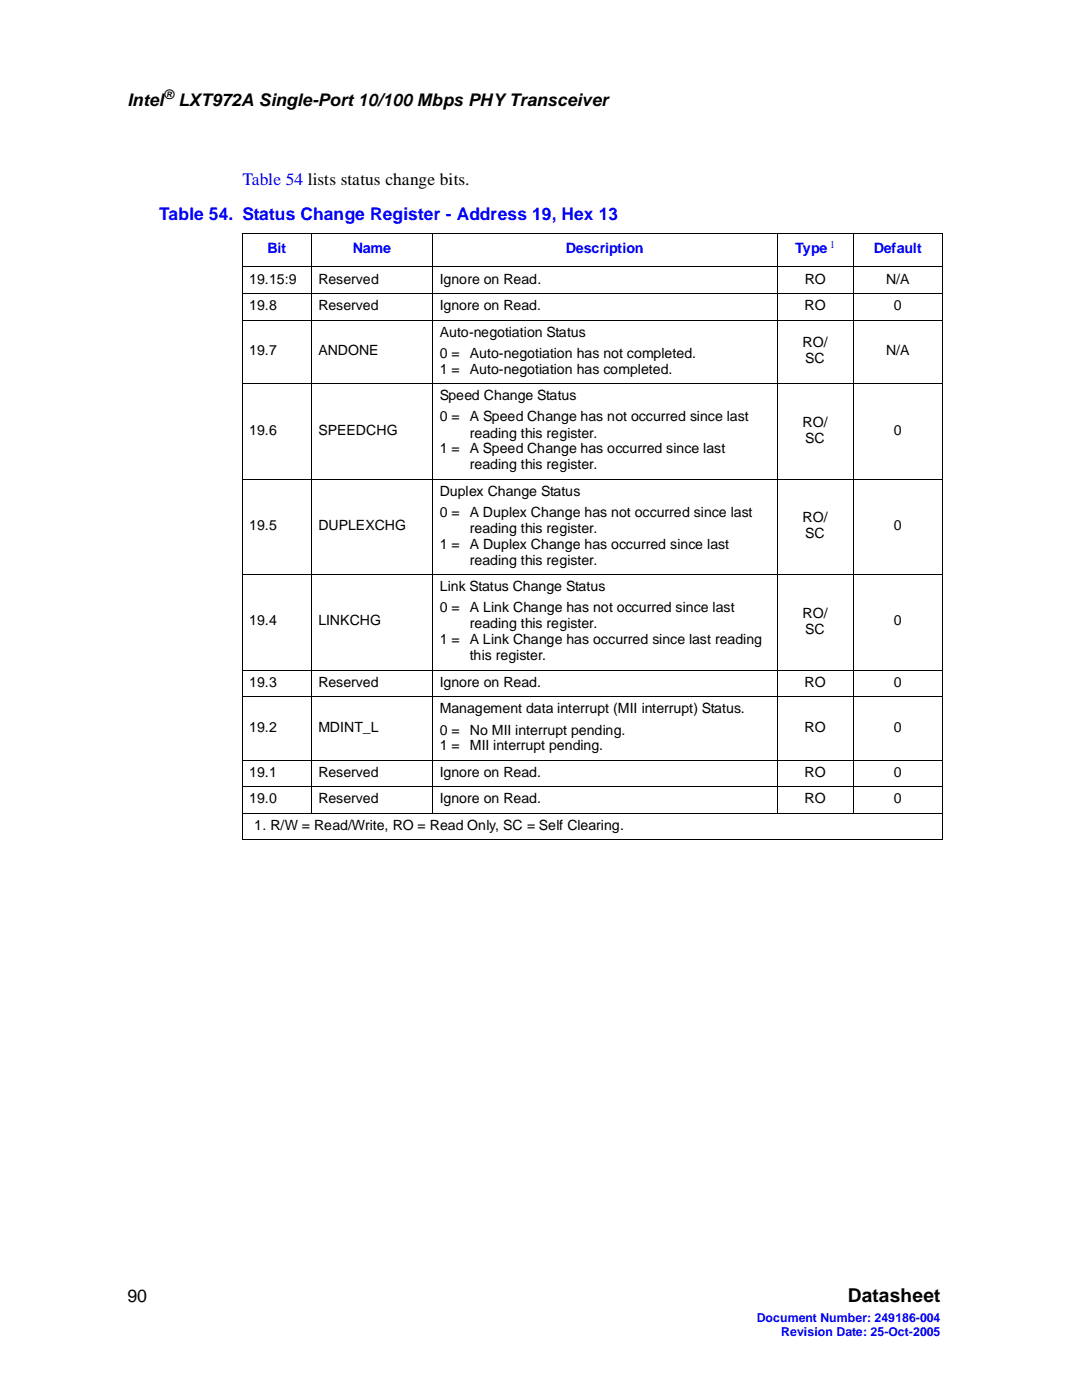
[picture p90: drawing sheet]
<svg xmlns="http://www.w3.org/2000/svg" width="216mm" height="279mm" viewBox="0 0 216 279" stroke-linecap="round" stroke-linejoin="round" font-family="sans-serif">
<defs><g id="words">
<text font-size="3.8" x="169.2" y="259.9">Datasheet</text>
<g font-size="3.5">
<text x="25.4" y="21.1">Intel</text>
<text x="35.6" y="21.1">LXT972A Single-Port 10/100 Mbps PHY Transceiver</text>
<text x="25.4" y="259.9">90</text>
</g>
<g font-size="3.5" fill="#00f">
<text x="48.4" y="36.9">Table 54 lists status change bits.</text>
<text x="31.8" y="44">Table 54. Status Change Register - Address 19, Hex 13</text>
</g>
<g font-size="2.9" fill="#00f">
<text x="53.4" y="50.6">Bit</text>
<text x="70.4" y="50.6">Name</text>
<text x="112.9" y="50.6">Description</text>
<text x="158.7" y="50.6">Type</text>
<text x="174.4" y="50.6">Default</text>
</g>
<g font-size="2.8">
<text x="49.7" y="56.6">19.15:9</text>
<text x="63.5" y="56.6">Reserved</text>
<text x="87.8" y="56.6">Ignore on Read.</text>
<text x="160.6" y="56.6">RO</text>
<text x="176.8" y="56.6">N/A</text>
<text x="49.7" y="61.9">19.8</text>
<text x="63.5" y="61.9">Reserved</text>
<text x="87.7" y="61.9">Ignore on Read.</text>
<text x="160.6" y="61.9">RO</text>
<text x="178.3" y="61.9">0</text>
<text x="49.7" y="70.9">19.7</text>
<text x="63.5" y="70.9">ANDONE</text>
<text x="87.7" y="67.2">Auto-negotiation Status</text>
<text x="87.7" y="71.4">0 =</text>
<text x="93.8" y="71.4">Auto-negotiation has not completed.</text>
<text x="160.1" y="69.3">RO/</text>
<text x="176.8" y="70.9">N/A</text>
<text x="87.7" y="74.6">1 =</text>
<text x="93.8" y="74.6">Auto-negotiation has completed.</text>
<text x="160.6" y="72.5">SC</text>
<text x="87.7" y="79.9">Speed Change Status</text>
<text x="49.7" y="86.7">19.6</text>
<text x="63.5" y="86.7">SPEEDCHG</text>
<text x="87.7" y="84.1">0 =</text>
<text x="93.8" y="87.3">reading this register.</text>
<text x="93.8" y="84.1">A Speed Change has not occurred since last</text>
<text x="160.1" y="85.2">RO/</text>
<text x="160.6" y="88.3">SC</text>
<text x="178.3" y="86.7">0</text>
<text x="87.7" y="90.5">1 =</text>
<text x="93.8" y="90.5">A Speed Change has occurred since last</text>
<text x="93.8" y="93.7">reading this register.</text>
<text x="87.7" y="98.9">Duplex Change Status</text>
<text x="49.7" y="105.8">19.5</text>
<text x="63.5" y="105.8">DUPLEXCHG</text>
<text x="87.7" y="103.2">0 =</text>
<text x="93.8" y="103.2">A Duplex Change has not occurred since last</text>
<text x="93.8" y="106.4">reading this register.</text>
<text x="160.1" y="104.3">RO/</text>
<text x="160.6" y="107.4">SC</text>
<text x="178.3" y="105.8">0</text>
<text x="87.7" y="109.5">1 =</text>
<text x="93.8" y="109.5">A Duplex Change has occurred since last</text>
<text x="93.8" y="112.7">reading this register.</text>
<text x="87.7" y="118">Link Status Change Status</text>
<text x="49.7" y="124.8">19.4</text>
<text x="63.5" y="124.8">LINKCHG</text>
<text x="87.7" y="122.2">0 =</text>
<text x="93.8" y="122.2">A Link Change has not occurred since last</text>
<text x="93.8" y="125.4">reading this register.</text>
<text x="160.1" y="123.3">RO/</text>
<text x="178.3" y="124.8">0</text>
<text x="87.7" y="128.6">1 =</text>
<text x="93.8" y="128.6">A Link Change has occurred since last reading</text>
<text x="93.8" y="131.8">this register.</text>
<text x="160.6" y="126.4">SC</text>
<text x="49.7" y="137">19.3</text>
<text x="63.5" y="137">Reserved</text>
<text x="87.7" y="137">Ignore on Read.</text>
<text x="160.6" y="137">RO</text>
<text x="178.3" y="137">0</text>
<text x="87.7" y="142.4">Management data interrupt (MII interrupt) Status.</text>
<text x="49.7" y="146">19.2</text>
<text x="63.5" y="146">MDINT_L</text>
<text x="87.7" y="146.6">0 =</text>
<text x="87.7" y="149.7">1 =</text>
<text x="93.8" y="146.6">No MII interrupt pending.</text>
<text x="93.8" y="149.7">MII interrupt pending.</text>
<text x="160.6" y="146">RO</text>
<text x="178.3" y="146">0</text>
<text x="49.7" y="155.1">19.1</text>
<text x="63.5" y="155.1">Reserved</text>
<text x="87.7" y="155.1">Ignore on Read.</text>
<text x="160.6" y="155.1">RO</text>
<text x="178.3" y="155.1">0</text>
<text x="49.7" y="160.3">19.0</text>
<text x="63.5" y="160.3">Reserved</text>
<text x="87.7" y="160.3">Ignore on Read.</text>
<text x="160.6" y="160.3">RO</text>
<text x="178.3" y="160.3">0</text>
<text x="50.7" y="165.6">1. R/W = Read/Write, RO = Read Only, SC = Self Clearing.</text>
</g>
<text font-size="2.6" x="32.7" y="19.7">®</text>
<g font-size="2.5" fill="#00f">
<text x="151" y="263.8">Document Number: 249186-004</text>
<text x="155.9" y="266.6">Revision Date: 25-Oct-2005</text>
</g>
<text font-size="2.1" fill="#00f" x="165.6" y="49.5">1</text>
</g></defs>
<g fill="none" stroke="#000" stroke-width=".2">
<path d="M48.3 46.6h139.9M48.3 53.3h139.9M48.3 58.6h139.9M48.4 46.7v120.8M62.1 46.5v115.9M86.4 46.5v115.9M155.1 46.5v115.9M170.3 46.5v115.9M188.1 46.7v120.8M48.3 63.9h139.9M48.3 76.6h139.9M48.3 95.6h139.9"/>
<path d="M48.3 114.7h139.9M48.3 133.7h139.9M48.3 139.1h139.9M48.3 151.8h139.9M48.3 157h139.9M48.3 162.3h139.9M48.3 167.6h139.9"/>
</g>
<use href="#words"/>
</svg>
